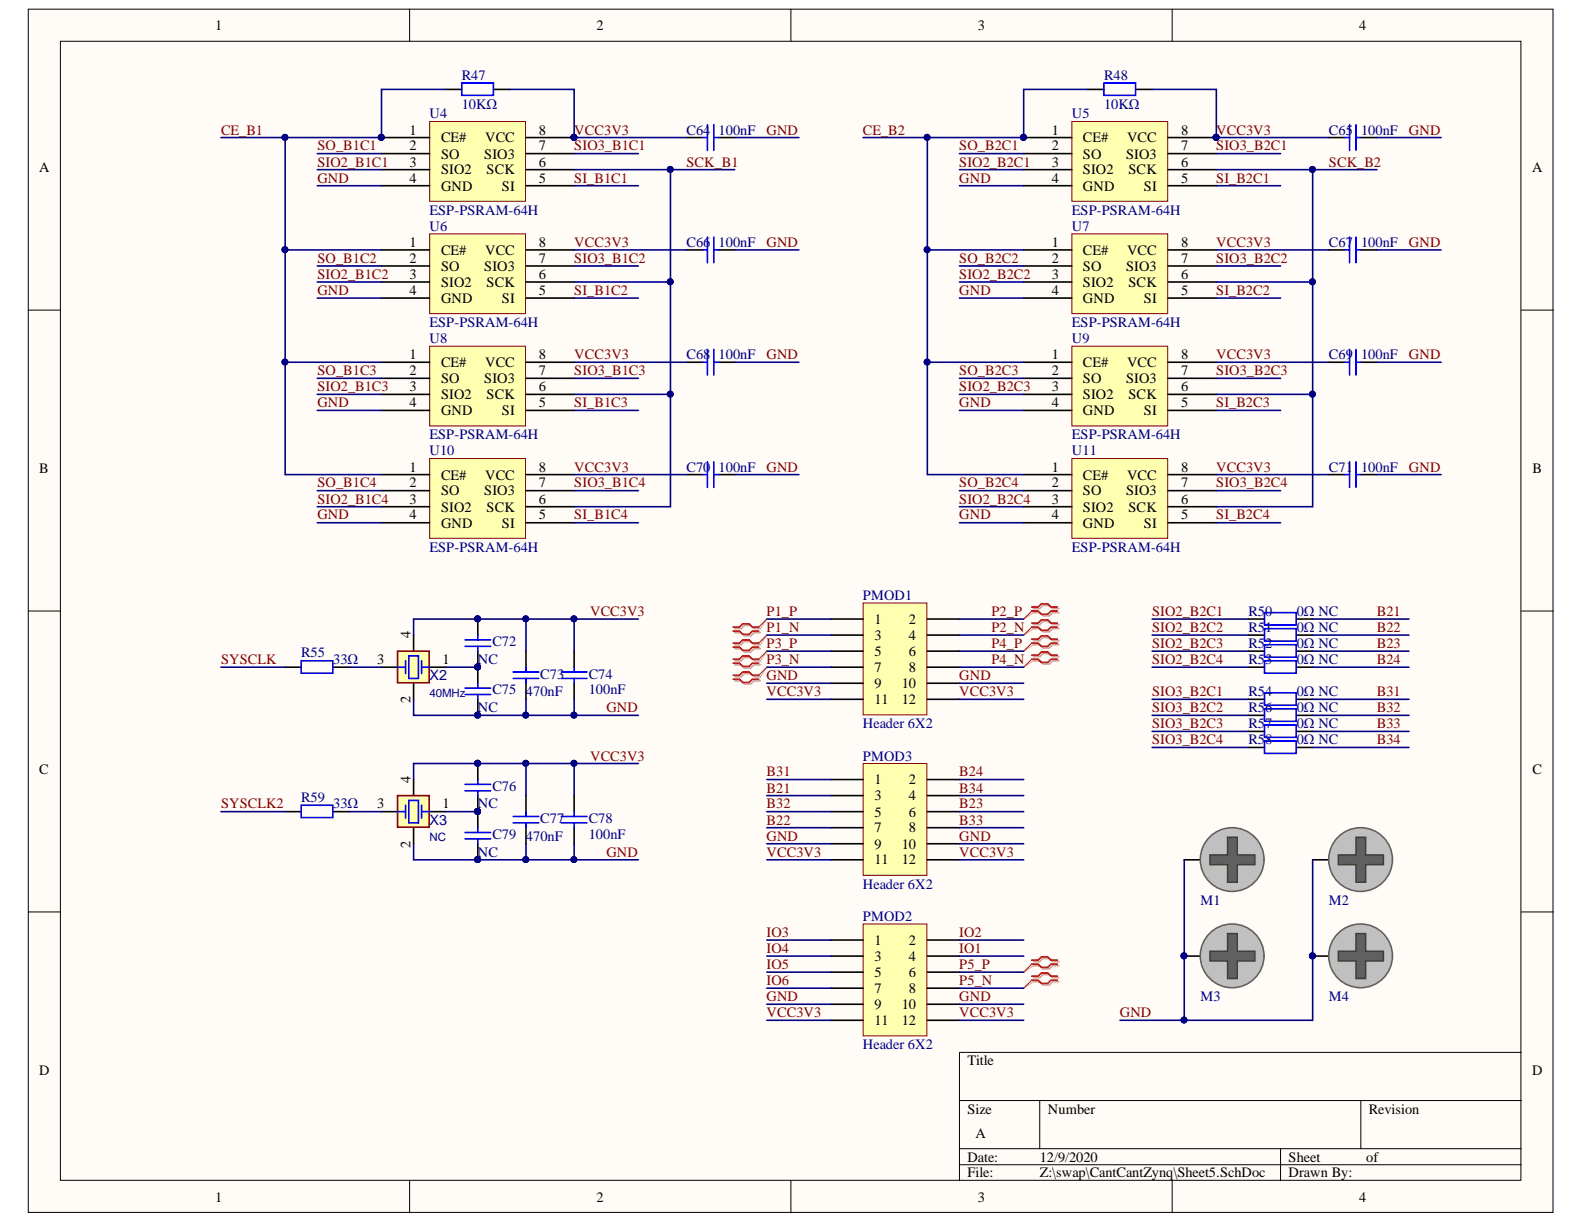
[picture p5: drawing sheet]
<svg xmlns="http://www.w3.org/2000/svg" width="279mm" height="216mm" viewBox="0 0 279 216" stroke-linecap="round" stroke-linejoin="round" font-family="sans-serif">
<defs><g id="words">
<g font-size="2.5">
<text x="38" y="5.3">1</text>
<text x="105.2" y="5.3">2</text>
<text x="172.5" y="5.3">3</text>
<text x="239.7" y="5.3">4</text>
<text x="72.2" y="23.7">1</text>
<text x="95" y="23.7">8</text>
<text x="185.5" y="23.7">1</text>
<text x="208.4" y="23.7">8</text>
<text x="72.2" y="26.5">2</text>
<text x="72.2" y="29.4">3</text>
<text x="77.8" y="25.1">CE#</text>
<text x="77.8" y="28">SO</text>
<text x="85.4" y="28">SIO3</text>
<text x="85.6" y="25.1">VCC</text>
<text x="95" y="29.4">6</text>
<text x="95" y="26.5">7</text>
<text x="185.5" y="26.5">2</text>
<text x="185.5" y="29.4">3</text>
<text x="191" y="25.1">CE#</text>
<text x="191" y="28">SO</text>
<text x="198.6" y="28">SIO3</text>
<text x="198.8" y="25.1">VCC</text>
<text x="208.4" y="29.4">6</text>
<text x="208.4" y="26.5">7</text>
<text x="6.9" y="30.4">A</text>
<text x="72.2" y="32.2">4</text>
<text x="77.8" y="30.8">SIO2</text>
<text x="77.8" y="33.6">GND</text>
<text x="85.8" y="30.8">SCK</text>
<text x="88.5" y="33.6">SI</text>
<text x="95" y="32.2">5</text>
<text x="185.5" y="32.2">4</text>
<text x="191" y="30.8">SIO2</text>
<text x="191" y="33.6">GND</text>
<text x="199.1" y="30.8">SCK</text>
<text x="201.8" y="33.6">SI</text>
<text x="208.4" y="32.2">5</text>
<text x="270.3" y="30.4">A</text>
<text x="72.2" y="43.5">1</text>
<text x="72.2" y="46.3">2</text>
<text x="77.8" y="45">CE#</text>
<text x="77.8" y="47.8">SO</text>
<text x="85.4" y="47.8">SIO3</text>
<text x="85.6" y="45">VCC</text>
<text x="95" y="46.3">7</text>
<text x="95" y="43.5">8</text>
<text x="185.5" y="43.5">1</text>
<text x="185.5" y="46.3">2</text>
<text x="191" y="45">CE#</text>
<text x="191" y="47.8">SO</text>
<text x="198.6" y="47.8">SIO3</text>
<text x="198.8" y="45">VCC</text>
<text x="208.4" y="46.3">7</text>
<text x="208.4" y="43.5">8</text>
<text x="72.2" y="49.2">3</text>
<text x="72.2" y="52">4</text>
<text x="77.8" y="50.6">SIO2</text>
<text x="77.8" y="53.4">GND</text>
<text x="85.8" y="50.6">SCK</text>
<text x="88.5" y="53.4">SI</text>
<text x="95" y="52">5</text>
<text x="95" y="49.2">6</text>
<text x="185.5" y="49.2">3</text>
<text x="185.5" y="52">4</text>
<text x="191" y="50.6">SIO2</text>
<text x="191" y="53.4">GND</text>
<text x="199.1" y="50.6">SCK</text>
<text x="201.8" y="53.4">SI</text>
<text x="208.4" y="52">5</text>
<text x="208.4" y="49.2">6</text>
<text x="72.2" y="63.3">1</text>
<text x="77.8" y="64.7">CE#</text>
<text x="85.6" y="64.7">VCC</text>
<text x="95" y="63.3">8</text>
<text x="185.5" y="63.3">1</text>
<text x="191" y="64.7">CE#</text>
<text x="198.8" y="64.7">VCC</text>
<text x="208.4" y="63.3">8</text>
<text x="72.2" y="66.2">2</text>
<text x="72.2" y="69">3</text>
<text x="72.2" y="71.8">4</text>
<text x="77.8" y="67.6">SO</text>
<text x="77.8" y="70.4">SIO2</text>
<text x="85.4" y="67.6">SIO3</text>
<text x="85.8" y="70.4">SCK</text>
<text x="95" y="71.8">5</text>
<text x="95" y="69">6</text>
<text x="95" y="66.2">7</text>
<text x="185.5" y="66.2">2</text>
<text x="185.5" y="69">3</text>
<text x="185.5" y="71.8">4</text>
<text x="191" y="67.6">SO</text>
<text x="191" y="70.4">SIO2</text>
<text x="198.6" y="67.6">SIO3</text>
<text x="199.1" y="70.4">SCK</text>
<text x="208.4" y="71.8">5</text>
<text x="208.4" y="69">6</text>
<text x="208.4" y="66.2">7</text>
<text x="77.8" y="73.3">GND</text>
<text x="88.5" y="73.3">SI</text>
<text x="191" y="73.3">GND</text>
<text x="201.8" y="73.3">SI</text>
<text x="6.9" y="83.5">B</text>
<text x="72.2" y="83.2">1</text>
<text x="95" y="83.2">8</text>
<text x="185.5" y="83.2">1</text>
<text x="208.4" y="83.2">8</text>
<text x="270.3" y="83.5">B</text>
<text x="72.2" y="86">2</text>
<text x="72.2" y="88.8">3</text>
<text x="77.8" y="84.6">CE#</text>
<text x="77.8" y="87.4">SO</text>
<text x="85.4" y="87.4">SIO3</text>
<text x="85.6" y="84.6">VCC</text>
<text x="95" y="88.8">6</text>
<text x="95" y="86">7</text>
<text x="185.5" y="86">2</text>
<text x="185.5" y="88.8">3</text>
<text x="191" y="84.6">CE#</text>
<text x="191" y="87.4">SO</text>
<text x="198.6" y="87.4">SIO3</text>
<text x="198.8" y="84.6">VCC</text>
<text x="208.4" y="88.8">6</text>
<text x="208.4" y="86">7</text>
<text x="72.2" y="91.6">4</text>
<text x="77.8" y="90.3">SIO2</text>
<text x="77.8" y="93.1">GND</text>
<text x="85.8" y="90.3">SCK</text>
<text x="88.5" y="93.1">SI</text>
<text x="95" y="91.6">5</text>
<text x="185.5" y="91.6">4</text>
<text x="191" y="90.3">SIO2</text>
<text x="191" y="93.1">GND</text>
<text x="199.1" y="90.3">SCK</text>
<text x="201.8" y="93.1">SI</text>
<text x="208.4" y="91.6">5</text>
<text x="72.4" y="112.6" transform="rotate(-90 72.4 112.6)">4</text>
<text x="154.2" y="110.1">1</text>
<text x="154.2" y="112.9">3</text>
<text x="160.3" y="110.1">2</text>
<text x="160.3" y="112.9">4</text>
<text x="66.6" y="117.2">3</text>
<text x="78.1" y="117.2">1</text>
<text x="154.2" y="115.7">5</text>
<text x="154.2" y="118.6">7</text>
<text x="160.3" y="115.7">6</text>
<text x="160.3" y="118.6">8</text>
<text x="72.4" y="124.1" transform="rotate(-90 72.4 124.1)">2</text>
<text x="154.2" y="121.4">9</text>
<text x="154.2" y="124.2">11</text>
<text x="159.1" y="121.4">10</text>
<text x="159.1" y="124.2">12</text>
<text x="6.9" y="136.6">C</text>
<text x="270.3" y="136.6">C</text>
<text x="66.6" y="142.6">3</text>
<text x="72.4" y="138" transform="rotate(-90 72.4 138)">4</text>
<text x="78.1" y="142.6">1</text>
<text x="154.2" y="138.4">1</text>
<text x="154.2" y="141.2">3</text>
<text x="160.3" y="138.4">2</text>
<text x="160.3" y="141.2">4</text>
<text x="72.4" y="149.5" transform="rotate(-90 72.4 149.5)">2</text>
<text x="154.2" y="144">5</text>
<text x="154.2" y="146.8">7</text>
<text x="154.2" y="149.7">9</text>
<text x="159.1" y="149.7">10</text>
<text x="160.3" y="144">6</text>
<text x="160.3" y="146.8">8</text>
<text x="154.2" y="152.5">11</text>
<text x="159.1" y="152.5">12</text>
<text x="154.2" y="166.7">1</text>
<text x="160.3" y="166.7">2</text>
<text x="154.2" y="169.5">3</text>
<text x="154.2" y="172.4">5</text>
<text x="160.3" y="169.5">4</text>
<text x="160.3" y="172.4">6</text>
<text x="154.2" y="175.1">7</text>
<text x="154.2" y="178">9</text>
<text x="159.1" y="178">10</text>
<text x="160.3" y="175.1">8</text>
<text x="154.2" y="180.8">11</text>
<text x="159.1" y="180.8">12</text>
<text x="6.9" y="189.7">D</text>
<text x="170.6" y="187.9">Title</text>
<text x="270.3" y="189.7">D</text>
<text x="170.6" y="196.4">Size</text>
<text x="184.9" y="196.4">Number</text>
<text x="241.4" y="196.4">Revision</text>
<text x="172.1" y="200.7">A</text>
<text x="170.6" y="204.9">Date:</text>
<text x="170.6" y="207.7">File:</text>
<text x="183.4" y="204.9">12/9/2020</text>
<text x="183.4" y="207.7">Z:\swap\CantCantZynq\Sheet5.SchDoc</text>
<text x="227.3" y="204.9">Sheet</text>
<text x="227.3" y="207.7">Drawn By:</text>
<text x="241" y="204.9">of</text>
<text x="38" y="212">1</text>
<text x="105.2" y="212">2</text>
<text x="172.5" y="212">3</text>
<text x="239.7" y="212">4</text>
</g>
<g font-size="2.5" fill="#000080">
<text x="81.4" y="14.1">R47</text>
<text x="194.7" y="14.1">R48</text>
<text x="75.8" y="20.9">U4</text>
<text x="81.4" y="19.2">10KΩ</text>
<text x="121.1" y="23.7">C64</text>
<text x="126.8" y="23.7">100nF</text>
<text x="189.1" y="20.9">U5</text>
<text x="194.7" y="19.2">10KΩ</text>
<text x="234.4" y="23.7">C65</text>
<text x="240.1" y="23.7">100nF</text>
<text x="75.8" y="37.9">ESP-PSRAM-64H</text>
<text x="75.8" y="40.7">U6</text>
<text x="189.1" y="37.9">ESP-PSRAM-64H</text>
<text x="189.1" y="40.7">U7</text>
<text x="121.1" y="43.5">C66</text>
<text x="126.8" y="43.5">100nF</text>
<text x="234.4" y="43.5">C67</text>
<text x="240.1" y="43.5">100nF</text>
<text x="75.8" y="57.6">ESP-PSRAM-64H</text>
<text x="189.1" y="57.6">ESP-PSRAM-64H</text>
<text x="75.8" y="60.5">U8</text>
<text x="121.1" y="63.3">C68</text>
<text x="126.8" y="63.3">100nF</text>
<text x="189.1" y="60.5">U9</text>
<text x="234.4" y="63.3">C69</text>
<text x="240.1" y="63.3">100nF</text>
<text x="75.8" y="77.5">ESP-PSRAM-64H</text>
<text x="189.1" y="77.5">ESP-PSRAM-64H</text>
<text x="75.8" y="80.3">U10</text>
<text x="121.1" y="83.2">C70</text>
<text x="126.8" y="83.2">100nF</text>
<text x="189.1" y="80.3">U11</text>
<text x="234.4" y="83.2">C71</text>
<text x="240.1" y="83.2">100nF</text>
<text x="75.8" y="97.3">ESP-PSRAM-64H</text>
<text x="189.1" y="97.3">ESP-PSRAM-64H</text>
<text x="152.2" y="105.8">PMOD1</text>
<text x="220.2" y="108.6">R50</text>
<text x="220.2" y="111.5">R51</text>
<text x="228.7" y="108.6">0Ω NC</text>
<text x="228.7" y="111.5">0Ω NC</text>
<text x="53.1" y="116">R55</text>
<text x="58.8" y="117.2">33Ω</text>
<text x="75.8" y="119.9">X2</text>
<text x="84.3" y="117.2">NC</text>
<text x="86.8" y="114">C72</text>
<text x="95.3" y="119.7">C73</text>
<text x="103.8" y="119.7">C74</text>
<text x="220.2" y="114.3">R52</text>
<text x="220.2" y="117.2">R53</text>
<text x="228.7" y="114.3">0Ω NC</text>
<text x="228.7" y="117.2">0Ω NC</text>
<text x="84.3" y="125.6">NC</text>
<text x="86.8" y="122.5">C75</text>
<text x="92.8" y="122.8">470nF</text>
<text x="103.8" y="122.5">100nF</text>
<text x="220.2" y="122.8">R54</text>
<text x="220.2" y="125.6">R56</text>
<text x="228.7" y="122.8">0Ω NC</text>
<text x="228.7" y="125.6">0Ω NC</text>
<text x="152.2" y="128.5">Header 6X2</text>
<text x="220.2" y="128.5">R57</text>
<text x="220.2" y="131.3">R58</text>
<text x="228.7" y="128.5">0Ω NC</text>
<text x="228.7" y="131.3">0Ω NC</text>
<text x="152.2" y="134.1">PMOD3</text>
<text x="53.1" y="141.5">R59</text>
<text x="58.8" y="142.6">33Ω</text>
<text x="84.3" y="142.6">NC</text>
<text x="86.8" y="139.5">C76</text>
<text x="75.8" y="145.5">X3</text>
<text x="86.8" y="148">C79</text>
<text x="92.8" y="148.3">470nF</text>
<text x="95.3" y="145.1">C77</text>
<text x="103.8" y="145.1">C78</text>
<text x="103.8" y="148">100nF</text>
<text x="84.3" y="151.1">NC</text>
<text x="152.2" y="156.8">Header 6X2</text>
<text x="211.7" y="159.6">M1</text>
<text x="234.4" y="159.6">M2</text>
<text x="152.2" y="162.5">PMOD2</text>
<text x="211.7" y="176.6">M3</text>
<text x="234.4" y="176.6">M4</text>
<text x="152.2" y="185.1">Header 6X2</text>
</g>
<g font-size="2.5" fill="#800000">
<text x="39" y="23.7">CE_B1</text>
<text x="101.3" y="23.7">VCC3V3</text>
<text x="135.2" y="23.7">GND</text>
<text x="152.2" y="23.7">CE_B2</text>
<text x="214.5" y="23.7">VCC3V3</text>
<text x="248.5" y="23.7">GND</text>
<text x="56" y="26.5">SO_B1C1</text>
<text x="56" y="29.4">SIO2_B1C1</text>
<text x="101.3" y="26.5">SIO3_B1C1</text>
<text x="121.1" y="29.4">SCK_B1</text>
<text x="169.2" y="26.5">SO_B2C1</text>
<text x="169.2" y="29.4">SIO2_B2C1</text>
<text x="214.5" y="26.5">SIO3_B2C1</text>
<text x="234.4" y="29.4">SCK_B2</text>
<text x="56" y="32.2">GND</text>
<text x="101.3" y="32.2">SI_B1C1</text>
<text x="169.2" y="32.2">GND</text>
<text x="214.5" y="32.2">SI_B2C1</text>
<text x="56" y="46.3">SO_B1C2</text>
<text x="101.3" y="43.5">VCC3V3</text>
<text x="101.3" y="46.3">SIO3_B1C2</text>
<text x="135.2" y="43.5">GND</text>
<text x="169.2" y="46.3">SO_B2C2</text>
<text x="214.5" y="43.5">VCC3V3</text>
<text x="214.5" y="46.3">SIO3_B2C2</text>
<text x="248.5" y="43.5">GND</text>
<text x="56" y="52">GND</text>
<text x="56" y="49.2">SIO2_B1C2</text>
<text x="101.3" y="52">SI_B1C2</text>
<text x="169.2" y="52">GND</text>
<text x="169.2" y="49.2">SIO2_B2C2</text>
<text x="214.5" y="52">SI_B2C2</text>
<text x="101.3" y="63.3">VCC3V3</text>
<text x="135.2" y="63.3">GND</text>
<text x="214.5" y="63.3">VCC3V3</text>
<text x="248.5" y="63.3">GND</text>
<text x="56" y="71.8">GND</text>
<text x="56" y="66.2">SO_B1C3</text>
<text x="56" y="69">SIO2_B1C3</text>
<text x="101.3" y="71.8">SI_B1C3</text>
<text x="101.3" y="66.2">SIO3_B1C3</text>
<text x="169.2" y="71.8">GND</text>
<text x="169.2" y="66.2">SO_B2C3</text>
<text x="169.2" y="69">SIO2_B2C3</text>
<text x="214.5" y="71.8">SI_B2C3</text>
<text x="214.5" y="66.2">SIO3_B2C3</text>
<text x="101.3" y="83.2">VCC3V3</text>
<text x="135.2" y="83.2">GND</text>
<text x="214.5" y="83.2">VCC3V3</text>
<text x="248.5" y="83.2">GND</text>
<text x="56" y="86">SO_B1C4</text>
<text x="56" y="88.8">SIO2_B1C4</text>
<text x="101.3" y="86">SIO3_B1C4</text>
<text x="169.2" y="86">SO_B2C4</text>
<text x="169.2" y="88.8">SIO2_B2C4</text>
<text x="214.5" y="86">SIO3_B2C4</text>
<text x="56" y="91.6">GND</text>
<text x="101.3" y="91.6">SI_B1C4</text>
<text x="169.2" y="91.6">GND</text>
<text x="214.5" y="91.6">SI_B2C4</text>
<text x="104.1" y="108.6">VCC3V3</text>
<text x="135.2" y="108.6">P1_P</text>
<text x="135.2" y="111.5">P1_N</text>
<text x="174.9" y="111.5">P2_N</text>
<text x="174.9" y="108.6">P2_P</text>
<text x="203.2" y="108.6">SIO2_B2C1</text>
<text x="203.2" y="111.5">SIO2_B2C2</text>
<text x="242.9" y="108.6">B21</text>
<text x="242.9" y="111.5">B22</text>
<text x="39" y="117.2">SYSCLK</text>
<text x="135.2" y="119.9">GND</text>
<text x="135.2" y="114.3">P3_P</text>
<text x="135.2" y="117.2">P3_N</text>
<text x="169.2" y="119.9">GND</text>
<text x="174.9" y="117.2">P4_N</text>
<text x="174.9" y="114.3">P4_P</text>
<text x="203.2" y="114.3">SIO2_B2C3</text>
<text x="203.2" y="117.2">SIO2_B2C4</text>
<text x="242.9" y="114.3">B23</text>
<text x="242.9" y="117.2">B24</text>
<text x="107" y="125.6">GND</text>
<text x="135.2" y="122.8">VCC3V3</text>
<text x="169.2" y="122.8">VCC3V3</text>
<text x="203.2" y="122.8">SIO3_B2C1</text>
<text x="203.2" y="125.6">SIO3_B2C2</text>
<text x="242.9" y="122.8">B31</text>
<text x="242.9" y="125.6">B32</text>
<text x="203.2" y="128.5">SIO3_B2C3</text>
<text x="203.2" y="131.3">SIO3_B2C4</text>
<text x="242.9" y="128.5">B33</text>
<text x="242.9" y="131.3">B34</text>
<text x="104.1" y="134.1">VCC3V3</text>
<text x="135.2" y="136.9">B31</text>
<text x="169.2" y="136.9">B24</text>
<text x="39" y="142.6">SYSCLK2</text>
<text x="135.2" y="142.6">B32</text>
<text x="135.2" y="139.8">B21</text>
<text x="169.2" y="139.8">B34</text>
<text x="169.2" y="142.6">B23</text>
<text x="135.2" y="148.3">GND</text>
<text x="135.2" y="145.5">B22</text>
<text x="169.2" y="148.3">GND</text>
<text x="169.2" y="145.5">B33</text>
<text x="107" y="151.1">GND</text>
<text x="135.2" y="151.1">VCC3V3</text>
<text x="169.2" y="151.1">VCC3V3</text>
<text x="135.2" y="165.3">IO3</text>
<text x="169.2" y="165.3">IO2</text>
<text x="135.2" y="168.1">IO4</text>
<text x="135.2" y="170.9">IO5</text>
<text x="135.2" y="173.8">IO6</text>
<text x="169.2" y="173.8">P5_N</text>
<text x="169.2" y="170.9">P5_P</text>
<text x="169.2" y="168.1">IO1</text>
<text x="135.2" y="179.5">VCC3V3</text>
<text x="135.2" y="176.6">GND</text>
<text x="169.2" y="179.5">VCC3V3</text>
<text x="169.2" y="176.6">GND</text>
<text x="197.5" y="179.5">GND</text>
</g>
<g font-size="2" fill="#000080">
<text x="75.8" y="122.9">40MHz</text>
<text x="75.8" y="148.4">NC</text>
</g>
</g></defs>
<g fill="#fffcf8" stroke="#000" stroke-width=".18">
<path d="M5 1.6h268.9v212.3h-268.9z"/>
<path d="M10.7 7.3h257.6v200.9h-257.6z"/>
</g>
<g fill="none" stroke="#000" stroke-width=".18">
<path d="M72.2 1.6v5.7M139.5 1.6v5.7M206.8 1.6v5.7M5 54.7h5.7M268.4 54.7h5.6M5 107.8h5.7M268.4 107.8h5.6M5 160.9h5.7M268.4 160.9h5.6M169.2 194.1h99.2M183.4 194.1v8.5M240 194.1v8.5"/>
<path d="M268.4 185.6h-99.2v22.7M72.2 208.3v5.6M139.5 208.3v5.6M169.2 202.6h99.2M169.2 205.4h99.2M206.8 208.3v5.6M225.9 202.6v5.7"/>
</g>
<path d="M75.8 21.4h16.9v14.1h-16.9z" fill="#ffffb0" stroke="#800000" stroke-width=".18"/>
<path d="M67.3 24.3h8.5M67.3 27.1h8.5M67.3 29.9h8.5M67.3 32.8h8.5M92.8 24.3h8.5M92.8 27.1h8.5M92.8 29.9h8.5M92.8 32.8h8.5" fill="none" stroke="#000" stroke-width=".28"/>
<g fill="#000080" stroke="#000080" stroke-width=".18">
<circle cx="67.2" cy="24.2" r=".52"/>
<circle cx="101.2" cy="24.2" r=".52"/>
</g>
<path d="M75.8 41.3h16.9v14h-16.9z" fill="#ffffb0" stroke="#800000" stroke-width=".18"/>
<path d="M67.3 44.1h8.5M67.3 46.9h8.5M67.3 49.7h8.5M67.3 52.6h8.5M92.8 44.1h8.5M92.8 46.9h8.5M92.8 49.7h8.5M92.8 52.6h8.5" fill="none" stroke="#000" stroke-width=".28"/>
<path d="M75.8 61.1h16.9v14h-16.9z" fill="#ffffb0" stroke="#800000" stroke-width=".18"/>
<path d="M67.3 63.9h8.5M67.3 66.7h8.5M67.3 69.6h8.5M67.3 72.4h8.5M92.8 63.9h8.5M92.8 66.7h8.5M92.8 69.6h8.5M92.8 72.4h8.5" fill="none" stroke="#000" stroke-width=".28"/>
<path d="M75.8 80.9h16.9v14.1h-16.9z" fill="#ffffb0" stroke="#800000" stroke-width=".18"/>
<path d="M67.3 83.7h8.5M67.3 86.5h8.5M67.3 89.4h8.5M67.3 92.2h8.5M92.8 83.7h8.5M92.8 86.5h8.5M92.8 89.4h8.5M92.8 92.2h8.5" fill="none" stroke="#000" stroke-width=".28"/>
<path d="M189.1 21.4h16.9v14.1h-16.9z" fill="#ffffb0" stroke="#800000" stroke-width=".18"/>
<path d="M180.6 24.3h8.5M180.6 27.1h8.5M180.6 29.9h8.5M180.6 32.8h8.5M206.1 24.3h8.4M206.1 27.1h8.4M206.1 29.9h8.4M206.1 32.8h8.4" fill="none" stroke="#000" stroke-width=".28"/>
<g fill="#000080" stroke="#000080" stroke-width=".18">
<circle cx="180.5" cy="24.2" r=".52"/>
<circle cx="214.5" cy="24.2" r=".52"/>
</g>
<path d="M189.1 41.3h16.9v14h-16.9z" fill="#ffffb0" stroke="#800000" stroke-width=".18"/>
<path d="M180.6 44.1h8.5M180.6 46.9h8.5M180.6 49.7h8.5M180.6 52.6h8.5M206.1 44.1h8.4M206.1 46.9h8.4M206.1 49.7h8.4M206.1 52.6h8.4" fill="none" stroke="#000" stroke-width=".28"/>
<path d="M189.1 61.1h16.9v14h-16.9z" fill="#ffffb0" stroke="#800000" stroke-width=".18"/>
<path d="M180.6 63.9h8.5M180.6 66.7h8.5M180.6 69.6h8.5M180.6 72.4h8.5M206.1 63.9h8.4M206.1 66.7h8.4M206.1 69.6h8.4M206.1 72.4h8.4" fill="none" stroke="#000" stroke-width=".28"/>
<path d="M189.1 80.9h16.9v14.1h-16.9z" fill="#ffffb0" stroke="#800000" stroke-width=".18"/>
<g fill="none" stroke="#000" stroke-width=".28">
<path d="M180.6 83.7h8.5M180.6 86.5h8.5M180.6 89.4h8.5M180.6 92.2h8.5M206.1 83.7h8.4M206.1 86.5h8.4M206.1 89.4h8.4M206.1 92.2h8.4M67.3 117.7h2.8M73 112v2.9M75.8 117.7h2.8M101.3 114.9v2.8"/>
<path d="M73 120.5v2.8M101.3 120.5v2.8"/>
</g>
<path d="M99 118.5h4.5M99 119.7h4.5M101.3 117.7v.8M101.3 119.7v.8" fill="none" stroke="#00f" stroke-width=".28"/>
<path d="M70.1 114.9h5.6v5.5h-5.6z" fill="#ffffb0" stroke="#800000" stroke-width=".28"/>
<path d="M53.1 116.6h5.6v2.1h-5.6zM70.1 117.7h1.4M71.5 116.6v2.2M72.1 115.7h1.7v4h-1.7zM74.4 116.6v2.2M74.4 117.7h1.4M99 144h4.5M99 145.1h4.5M101.3 143.2v.8M101.3 145.1v.9" fill="none" stroke="#00f" stroke-width=".28"/>
<path d="M50.3 117.7h2.8M58.8 117.7h2.8M73 137.5v2.8M67.3 143.2h2.8M73 146v2.8M75.8 143.2h2.8M101.3 140.3v2.9M101.3 146v2.8" fill="none" stroke="#000" stroke-width=".28"/>
<path d="M70.1 140.3h5.6v5.6h-5.6z" fill="#ffffb0" stroke="#800000" stroke-width=".28"/>
<g fill="none" stroke="#00f" stroke-width=".28">
<path d="M81.4 14.6h5.6v2.2h-5.6zM194.7 14.6h5.6v2.2h-5.6zM123.9 24.3h.9M124.8 22v4.5M125.9 22v4.5M125.9 24.3h.9M237.2 24.3h.9M238.1 22v4.5M239.2 24.3h.8M239.2 22v4.5M123.9 44.1h.9M124.8 41.8v4.5"/>
<path d="M125.9 41.8v4.5M125.9 44.1h.9M237.2 44.1h.9M238.1 41.8v4.5M239.2 44.1h.8M239.2 41.8v4.5M123.9 63.9h.9M124.8 61.6v4.6M125.9 61.6v4.6M125.9 63.9h.9M237.2 63.9h.9M238.1 61.6v4.6"/>
<path d="M239.2 63.9h.8M239.2 61.6v4.6M123.9 83.7h.9M124.8 81.5v4.5M125.9 81.5v4.5M125.9 83.7h.9M237.2 83.7h.9M238.1 81.5v4.5M239.2 83.7h.8M239.2 81.5v4.5M53.1 142h5.6v2.2h-5.6zM70.1 143.2h1.4"/>
<path d="M71.5 142v2.3M72.1 141.2h1.7v3.9h-1.7zM74.4 142v2.3M74.4 143.2h1.4"/>
</g>
<g fill="none" stroke="#000" stroke-width=".28">
<path d="M78.6 15.8h2.8M87.1 15.8h2.8M191.9 15.8h2.8M200.4 15.8h2.8M121.1 24.3h2.8M126.8 24.3h2.8M234.4 24.3h2.8M240 24.3h2.9M121.1 44.1h2.8M126.8 44.1h2.8M234.4 44.1h2.8M240 44.1h2.9"/>
<path d="M121.1 63.9h2.8M126.8 63.9h2.8M234.4 63.9h2.8M240 63.9h2.9M121.1 83.7h2.8M126.8 83.7h2.8M234.4 83.7h2.8M240 83.7h2.9M50.3 143.2h2.8M58.8 143.2h2.8M208.9 151.7h2.8"/>
</g>
<circle cx="217.3" cy="151.6" r="5.6" fill="#c0c0c0" stroke="#606060" stroke-width=".28"/>
<path d="M213.4 150.8h3.1v-3.1h1.7v3.1h3.1v1.7h-3.1v3.1h-1.7v-3.1h-3.1z" fill-rule="evenodd" fill="#606060"/>
<path d="M213.4 150.8h3.1v-3.1h1.7v3.1h3.1v1.7h-3.1v3.1h-1.7v-3.1h-3.1z" fill="none" stroke="#404040" stroke-width=".28"/>
<path d="M208.9 168.6h2.8" fill="none" stroke="#000" stroke-width=".28"/>
<circle cx="208.8" cy="168.6" r=".52" fill="#000080" stroke="#000080" stroke-width=".18"/>
<circle cx="217.3" cy="168.6" r="5.6" fill="#c0c0c0" stroke="#606060" stroke-width=".28"/>
<path d="M213.4 167.8h3.1v-3.1h1.7v3.1h3.1v1.7h-3.1v3.1h-1.7v-3.1h-3.1z" fill-rule="evenodd" fill="#606060"/>
<path d="M213.4 167.8h3.1v-3.1h1.7v3.1h3.1v1.7h-3.1v3.1h-1.7v-3.1h-3.1z" fill="none" stroke="#404040" stroke-width=".28"/>
<circle cx="208.8" cy="168.6" r=".52" fill="#000080" stroke="#000080" stroke-width=".18"/>
<path d="M231.5 151.7h2.9" fill="none" stroke="#000" stroke-width=".28"/>
<circle cx="240" cy="151.6" r="5.6" fill="#c0c0c0" stroke="#606060" stroke-width=".28"/>
<path d="M236.1 150.8h3.1v-3.1h1.7v3.1h3.1v1.7h-3.1v3.1h-1.7v-3.1h-3.1z" fill-rule="evenodd" fill="#606060"/>
<path d="M236.1 150.8h3.1v-3.1h1.7v3.1h3.1v1.7h-3.1v3.1h-1.7v-3.1h-3.1z" fill="none" stroke="#404040" stroke-width=".28"/>
<path d="M231.5 168.6h2.9" fill="none" stroke="#000" stroke-width=".28"/>
<circle cx="231.5" cy="168.6" r=".52" fill="#000080" stroke="#000080" stroke-width=".18"/>
<circle cx="240" cy="168.6" r="5.6" fill="#c0c0c0" stroke="#606060" stroke-width=".28"/>
<path d="M236.1 167.8h3.1v-3.1h1.7v3.1h3.1v1.7h-3.1v3.1h-1.7v-3.1h-3.1z" fill-rule="evenodd" fill="#606060"/>
<path d="M236.1 167.8h3.1v-3.1h1.7v3.1h3.1v1.7h-3.1v3.1h-1.7v-3.1h-3.1z" fill="none" stroke="#404040" stroke-width=".28"/>
<g fill="#000080" stroke="#000080" stroke-width=".18">
<circle cx="231.5" cy="168.6" r=".52"/>
<circle cx="84.2" cy="109.2" r=".52"/>
<circle cx="84.2" cy="117.6" r=".52"/>
<circle cx="84.2" cy="126.1" r=".52"/>
<circle cx="84.2" cy="134.6" r=".52"/>
<circle cx="84.2" cy="143.1" r=".52"/>
<circle cx="84.2" cy="151.6" r=".52"/>
</g>
<g fill="none" stroke="#000" stroke-width=".28">
<path d="M84.3 109.2v2.8M84.3 114.9v5.6M92.8 114.9v2.8M220.2 109.2h2.8M220.2 112h2.8M220.2 114.9h2.8M220.2 117.7h2.8M228.7 109.2h2.8M228.7 112h2.8M228.7 114.9h2.8M228.7 117.7h2.8M84.3 123.3v2.9"/>
<path d="M84.3 134.7v2.8M92.8 120.5v2.8M220.2 123.3h2.8M220.2 126.2h2.8M220.2 129h2.8M220.2 131.8h2.8M228.7 123.3h2.8M228.7 126.2h2.8M228.7 129h2.8M228.7 131.8h2.8M84.3 140.3v5.7M84.3 148.8v2.9"/>
<path d="M92.8 140.3v2.9M92.8 146v2.8"/>
</g>
<g fill="none" stroke="#00f" stroke-width=".28">
<path d="M82 114h4.5M82 112.9h4.5M84.3 112v.9M84.3 114v.9M90.5 119.7h4.5M90.5 118.5h4.5M92.8 117.7v.8M92.8 119.7v.8M223 108.1h5.6v2.1h-5.6zM223 110.9h5.6v2.2h-5.6zM223 113.7h5.6v2.2h-5.6zM223 116.6h5.6v2.1h-5.6z"/>
<path d="M82 122.5h4.5M82 121.4h4.5M82 139.5h4.5M82 138.4h4.5M84.3 120.5v.9M84.3 122.5v.8M84.3 137.5v.9M84.3 139.5v.8M223 122.2h5.6v2.2h-5.6zM223 125h5.6v2.2h-5.6zM223 127.9h5.6v2.2h-5.6zM223 130.7h5.6v2.2h-5.6z"/>
<path d="M82 148h4.5M82 146.8h4.5M84.3 146v.8M84.3 148v.8M90.5 145.1h4.5M90.5 144h4.5M92.8 143.2v.8M92.8 145.1v.9"/>
</g>
<g fill="none" stroke="#d0a19e" stroke-width=".28">
<path d="M129.6 111.6h1.1l.6 .6h1.1l.6-.6h1.1M129.6 110.9h1.1l.6-.6h1.1l.6 .6h1.1M129.6 114.4h1.1l.6 .6h1.1l.6-.6h1.1M129.6 113.7h1.1l.6-.5h1.1l.6 .5h1.1M129.6 117.3h1.1l.6 .5h1.1l.6-.5h1.1M129.6 116.6h1.1l.6-.6h1.1l.6 .6h1.1M129.6 119.4h1.1l.6-.6h1.1l.6 .6h1.1M182.3 110.2h1.1l.6-.6h1.1l.6 .6h1.1M182.3 110.9h1.1l.6 .6h1.1l.6-.6h1.1M182.3 107.4h1.1l.6-.6h1.1l.6 .6h1.1M182.3 108.1h1.1l.6 .5h1.1l.6-.5h1.1M182.3 115.8h1.1l.6-.5h1.1l.6 .5h1.1"/>
<path d="M182.3 116.6h1.1l.6 .5h1.1l.6-.5h1.1M182.3 113h1.1l.6-.6h1.1l.6 .6h1.1M182.3 113.7h1.1l.6 .6h1.1l.6-.6h1.1M129.6 120.1h1.1l.6 .6h1.1l.6-.6h1.1"/>
</g>
<path d="M135.3 109.2l-1.2 1.7M135.3 112l-1.2 1.7M135.3 114.9l-1.2 1.7M135.3 117.7l-1.2 1.7M182.3 110.9l-1.7 1.1M182.3 108.1l-1.7 1.1M182.3 116.6l-1.7 1.1M182.3 113.7l-1.7 1.2" fill="none" stroke="#d0a19e" stroke-width=".18"/>
<g fill="none" stroke="#f00" stroke-width=".28">
<path d="M129.3 111.3h1.1l.6 .6h1.1l.6-.6h1.1M129.3 110.6h1.1l.6-.6h1.1l.6 .6h1.1M129.3 114.1h1.1l.6 .6h1.1l.6-.6h1.1M129.3 113.4h1.1l.6-.5h1.1l.6 .5h1.1M129.3 117h1.1l.6 .5h1.1l.6-.5h1.1M129.3 116.3h1.1l.6-.6h1.1l.6 .6h1.1M129.3 119.8h1.1l.6 .6h1.1l.6-.6h1.1M129.3 119.1h1.1l.6-.6h1.1l.6 .6h1.1M182 109.9h1.1l.6-.6h1.1l.6 .6h1.1M182 110.6h1.1l.6 .6h1.1l.6-.6h1.1M182 107.1h1.1l.6-.6h1.1l.6 .6h1.1M182 107.8h1.1l.6 .5h1.1l.6-.5h1.1"/>
<path d="M182 115.6h1.1l.6-.6h1.1l.6 .6h1.1M182 116.3h1.1l.6 .5h1.1l.6-.5h1.1M182 112.7h1.1l.6-.5h1.1l.6 .5h1.1M182 113.4h1.1l.6 .6h1.1l.6-.6h1.1"/>
</g>
<path d="M135.3 109.2l-1.5 1.4M135.3 112l-1.5 1.4M135.3 114.9l-1.5 1.4M135.3 117.7l-1.5 1.4M182 110.6l-1.4 1.4M182 107.8l-1.4 1.4M182 116.3l-1.4 1.4M182 113.4l-1.4 1.5" fill="none" stroke="#f00" stroke-width=".18"/>
<path d="M152.2 106.4h11.3v19.7h-11.3z" fill="#ffffb0" stroke="#800000" stroke-width=".18"/>
<path d="M146.6 109.2h5.6M146.6 112h5.6M146.6 114.9h5.6M146.6 117.7h5.6M163.6 109.2h5.6M163.6 112h5.6M163.6 114.9h5.6M163.6 117.7h5.6M146.6 120.5h5.6M146.6 123.3h5.6M163.6 120.5h5.6M163.6 123.3h5.6" fill="none" stroke="#000" stroke-width=".28"/>
<path d="M152.2 163h11.3v19.7h-11.3z" fill="#ffffb0" stroke="#800000" stroke-width=".18"/>
<path d="M146.6 165.8h5.6M146.6 168.6h5.6M146.6 171.5h5.6M146.6 174.3h5.6M146.6 177.1h5.6M146.6 180h5.6M163.6 165.8h5.6M163.6 168.6h5.6M163.6 171.5h5.6M163.6 174.3h5.6M163.6 177.1h5.6M163.6 180h5.6" fill="none" stroke="#000" stroke-width=".28"/>
<path d="M152.2 134.7h11.3v19.7h-11.3z" fill="#ffffb0" stroke="#800000" stroke-width=".18"/>
<path d="M146.6 137.5h5.6M163.6 137.5h5.6M146.6 140.3h5.6M146.6 143.2h5.6M146.6 146h5.6M146.6 148.8h5.6M146.6 151.7h5.6M163.6 140.3h5.6M163.6 143.2h5.6M163.6 146h5.6M163.6 148.8h5.6M163.6 151.7h5.6" fill="none" stroke="#000" stroke-width=".28"/>
<path d="M182.3 172.5h1.1l.6-.6h1.1l.6 .6h1.1M182.3 173.2h1.1l.6 .5h1.1l.6-.5h1.1M182.3 169.6h1.1l.6-.5h1.1l.6 .5h1.1M182.3 170.3h1.1l.6 .6h1.1l.6-.6h1.1" fill="none" stroke="#d0a19e" stroke-width=".28"/>
<path d="M182.3 173.2l-1.7 1.1M182.3 170.3l-1.7 1.2" fill="none" stroke="#d0a19e" stroke-width=".18"/>
<path d="M182 172.2h1.1l.6-.6h1.1l.6 .6h1.1M182 172.9h1.1l.6 .6h1.1l.6-.6h1.1M182 169.4h1.1l.6-.6h1.1l.6 .6h1.1M182 170.1h1.1l.6 .5h1.1l.6-.5h1.1" fill="none" stroke="#f00" stroke-width=".28"/>
<path d="M182 172.9l-1.4 1.4M182 170.1l-1.4 1.4" fill="none" stroke="#f00" stroke-width=".18"/>
<g fill="none" stroke="#000080" stroke-width=".28">
<path d="M78.6 15.8h-11.3v8.5h-28.3M89.9 15.8h11.4v8.5h19.8M191.9 15.8h-11.3v8.5h-28.4M203.2 15.8h11.3v8.5h19.9M50.3 24.3v19.8h17M56 32.8h11.3M56 27.1h11.3M56 29.9h11.3M101.3 29.9h28.3M101.3 32.8h11.3M101.3 27.1h11.3M118.3 29.9v19.8h-17"/>
<path d="M129.6 24.3h11.3M163.6 24.3v19.8h17M169.2 32.8h11.4M169.2 27.1h11.4M169.2 29.9h11.4M214.5 29.9h28.4M214.5 32.8h11.4M214.5 27.1h11.4M231.5 29.9v19.8h-17M242.9 24.3h11.3M50.3 44.1v19.8h17M56 52.6h11.3"/>
<path d="M56 46.9h11.3M56 49.7h11.3M101.3 52.6h11.3M101.3 46.9h11.3M101.3 44.1h19.8M118.3 49.7v19.9h-17M129.6 44.1h11.3M163.6 44.1v19.8h17M169.2 52.6h11.4M169.2 46.9h11.4M169.2 49.7h11.4M214.5 52.6h11.4"/>
<path d="M214.5 46.9h11.4M214.5 44.1h19.9M231.5 49.7v19.9h-17M242.9 44.1h11.3M50.3 63.9v19.8h17M56 72.4h11.3M56 66.7h11.3M56 69.6h11.3M101.3 72.4h11.3M101.3 66.7h11.3M101.3 63.9h19.8M118.3 69.6v19.8h-17"/>
<path d="M129.6 63.9h11.3M163.6 63.9v19.8h17M169.2 72.4h11.4M169.2 66.7h11.4M169.2 69.6h11.4M214.5 72.4h11.4M214.5 66.7h11.4M214.5 63.9h19.9M231.5 69.6v19.8h-17M242.9 63.9h11.3M56 92.2h11.3M56 86.5h11.3"/>
<path d="M56 89.4h11.3M101.3 92.2h11.3M101.3 86.5h11.3M101.3 83.7h19.8M129.6 83.7h11.3M169.2 92.2h11.4M169.2 86.5h11.4M169.2 89.4h11.4M214.5 92.2h11.4M214.5 86.5h11.4M214.5 83.7h19.9M242.9 83.7h11.3"/>
<path d="M39 117.7h11.3M61.6 117.7h5.7M78.6 117.7h5.7M92.8 109.2v5.7M101.3 109.2v5.7M112.6 109.2h-39.6v2.8M135.3 117.7h11.3M135.3 109.2h11.3M135.3 112h11.3M135.3 114.9h11.3M169.2 117.7h11.4M169.2 109.2h11.4"/>
<path d="M169.2 112h11.4M169.2 114.9h11.4M203.2 117.7h17M203.2 109.2h17M203.2 112h17M203.2 114.9h17M231.5 117.7h17M231.5 109.2h17M231.5 112h17M231.5 114.9h17M73 123.3v2.9h39.6M92.8 123.3v2.9"/>
<path d="M92.8 134.7v5.6M101.3 123.3v2.9M101.3 134.7v5.6M112.6 134.7h-39.6v2.8M135.3 123.3h11.3M135.3 120.5h11.3M135.3 137.5h11.3M169.2 123.3h11.4M169.2 120.5h11.4M169.2 137.5h11.4M203.2 123.3h17M203.2 126.2h17"/>
<path d="M203.2 129h17M203.2 131.8h17M231.5 123.3h17M231.5 126.2h17M231.5 129h17M231.5 131.8h17M39 143.2h11.3M61.6 143.2h5.7M73 148.8v2.9h39.6M78.6 143.2h5.7M92.8 148.8v2.9M101.3 148.8v2.9"/>
<path d="M135.3 143.2h11.3M135.3 148.8h11.3M135.3 151.7h11.3M135.3 140.3h11.3M135.3 146h11.3M169.2 143.2h11.4M169.2 148.8h11.4M169.2 151.7h11.4M169.2 140.3h11.4M169.2 146h11.4M208.9 151.7v28.3h22.6v-28.3M135.3 180h11.3"/>
<path d="M135.3 177.1h11.3M135.3 165.8h11.3M135.3 168.6h11.3M135.3 171.5h11.3M135.3 174.3h11.3M169.2 180h11.4M169.2 177.1h11.4M169.2 165.8h11.4M169.2 168.6h11.4M169.2 171.5h11.4M169.2 174.3h11.4M197.6 180h11.3"/>
</g>
<g fill="#000080" stroke="#000080" stroke-width=".18">
<circle cx="50.3" cy="44" r=".52"/>
<circle cx="50.3" cy="24.2" r=".52"/>
<circle cx="50.3" cy="63.9" r=".52"/>
<circle cx="118.2" cy="29.9" r=".52"/>
<circle cx="118.2" cy="49.7" r=".52"/>
<circle cx="118.2" cy="69.5" r=".52"/>
<circle cx="231.5" cy="29.9" r=".52"/>
<circle cx="231.5" cy="49.7" r=".52"/>
<circle cx="231.5" cy="69.5" r=".52"/>
<circle cx="163.5" cy="44" r=".52"/>
<circle cx="163.5" cy="24.2" r=".52"/>
<circle cx="163.5" cy="63.9" r=".52"/>
<circle cx="101.2" cy="109.2" r=".52"/>
<circle cx="101.2" cy="134.6" r=".52"/>
<circle cx="67.2" cy="24.2" r=".52"/>
<circle cx="180.5" cy="24.2" r=".52"/>
<circle cx="101.2" cy="24.2" r=".52"/>
<circle cx="214.5" cy="24.2" r=".52"/>
<circle cx="92.7" cy="109.2" r=".52"/>
<circle cx="92.7" cy="134.6" r=".52"/>
<circle cx="84.2" cy="126.1" r=".52"/>
<circle cx="92.7" cy="126.1" r=".52"/>
<circle cx="101.2" cy="126.1" r=".52"/>
<circle cx="84.2" cy="109.2" r=".52"/>
<circle cx="84.2" cy="117.6" r=".52"/>
<circle cx="101.2" cy="151.6" r=".52"/>
<circle cx="92.7" cy="151.6" r=".52"/>
<circle cx="84.2" cy="151.6" r=".52"/>
<circle cx="84.2" cy="134.6" r=".52"/>
<circle cx="84.2" cy="143.1" r=".52"/>
<circle cx="208.8" cy="168.6" r=".52"/>
<circle cx="208.8" cy="179.9" r=".52"/>
<circle cx="231.5" cy="168.6" r=".52"/>
</g>
<use href="#words"/>
</svg>
